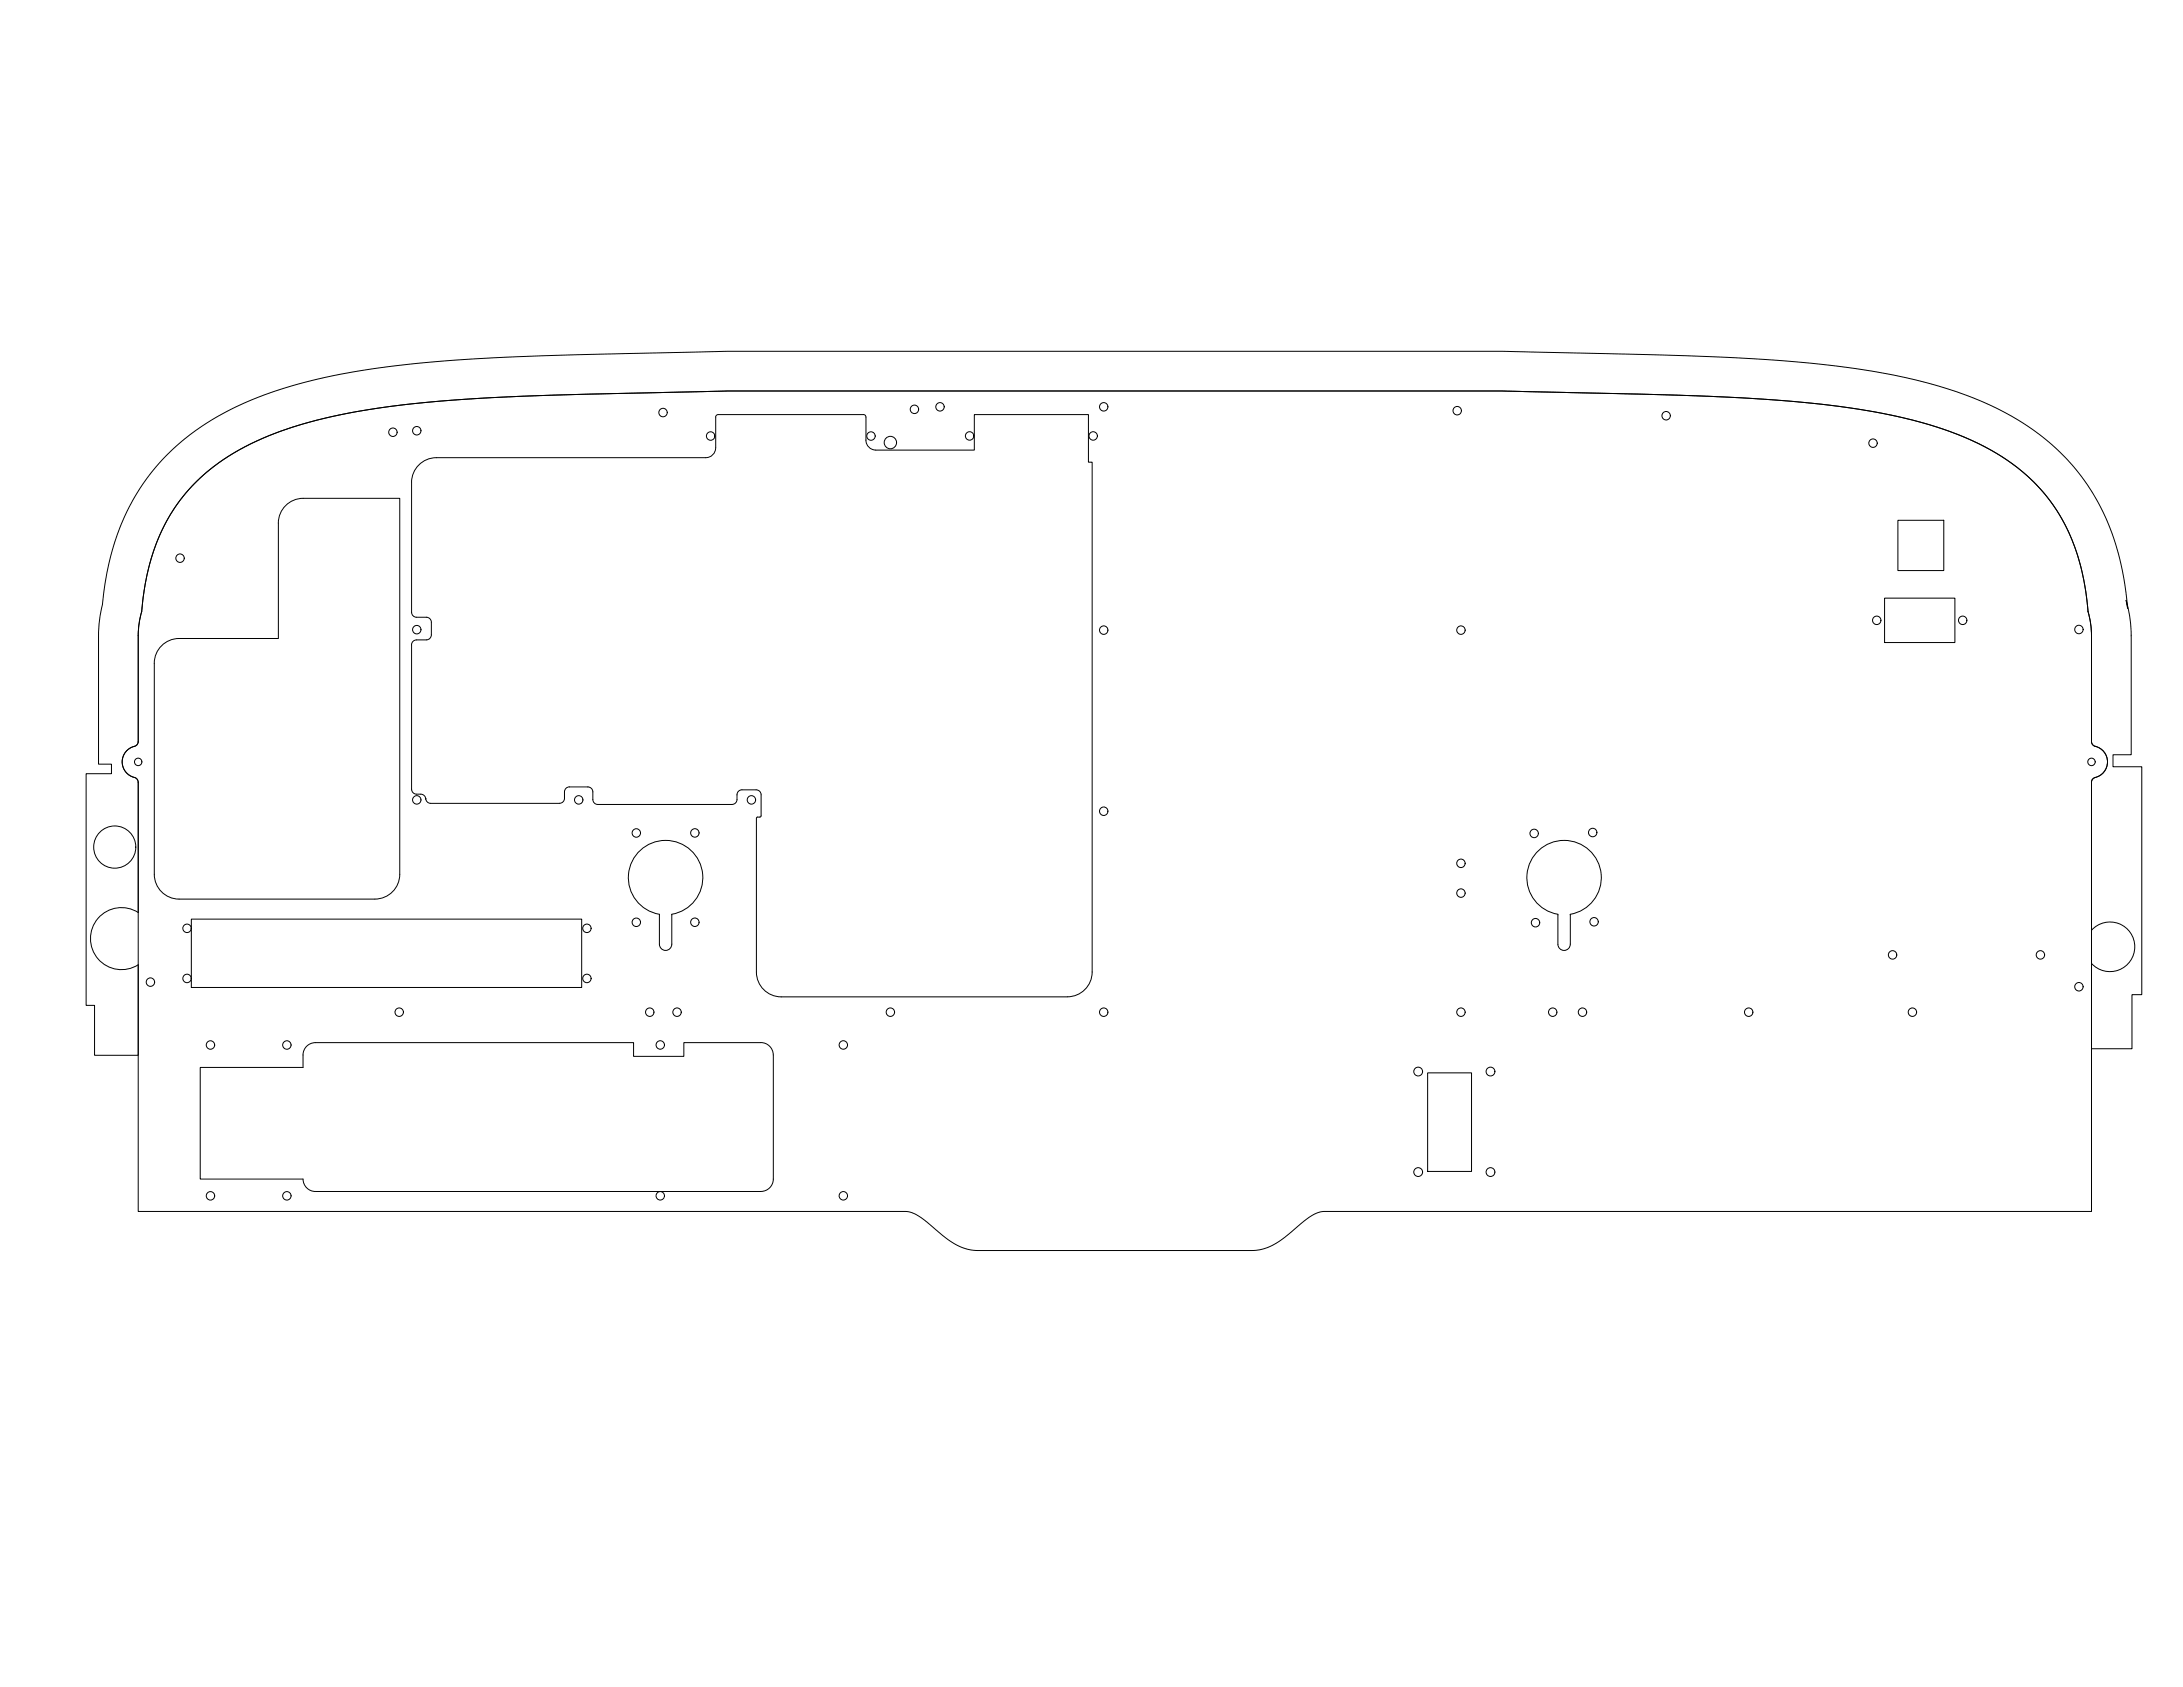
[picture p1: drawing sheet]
<svg xmlns="http://www.w3.org/2000/svg" width="1118mm" height="864mm" viewBox="0 0 1118 864" stroke-linecap="round" stroke-linejoin="round" font-family="sans-serif">
<!-- layer: Visible -->
<g fill="none" stroke="#000" stroke-width=".51">
<path d="M366 214v15a5 5 0 0 1-5 5h-138a13 13 0 0 0-12 13M443 213l-1-1h-74l-2 1M443 214v11a5 5 0 0 0 5 5h51v-18h58v25h2v261a13 13 0 0 1-13 12M211 247v67l2 2h6l1 1 1 2v6l-1 2h-1l-7 1-1 2M142 268a13 13 0 0 1 13-13h50v193a13 13 0 0 1-13 12h-100a13 13 0 0 1-13-12v-108a13 13 0 0 1 13-13h51v-59M972 266h23v26h-23zM965 306h36v23h-36zM1088 307l1 4zM1089 309l1 8 1 7v62h-9v7h14v116h-5v28h-20v-44a13 13 0 0 0 18 1 13 13 0 0 0 0-18 13 13 0 0 0-18 0v-76M1089 309l-2-13a115 115 0 0 0-73-91l-20-7-21-5a680 680 0 0 0-121-11l-83-2h-397l-95 2-55 3a314 314 0 0 0-90 18l-10 5-10 5-9 5-10 8a117 117 0 0 0-40 82l-3 16v67h7v5h-13v119h4v25h23v-46a16 16 0 0 1-25-13 16 16 0 0 1 25-14v-67M211 330v74l1 2 5 1 1 2M71 400a4 4 0 0 0-4-3 8 8 0 0 1-4-9 8 8 0 0 1 7-6l1-2v-60l3-20 3-11 3-12 5-10 5-8 7-9 8-8 10-7 10-6 10-5 12-5 14-4 28-5 28-4 33-2 52-2 71-2h396l113 3 33 2 27 3 26 5 21 5 17 6 17 8 13 10 11 11 6 8 3 6 5 9 2 7 4 14 4 25v58l1 2a8 8 0 0 1 7 8 8 8 0 0 1-7 8l-1 2"/>
<path d="M71 400v220h393l3 1 4 2 13 10 6 4 5 2 5 1h143l5-1 5-2 5-4 12-10 4-2 4-1h393v-220M218 409l1 2h1h66h2l1-2M289 409v-4l1-2h11l2 1 1 6 1 2h70l2-2v-4l2-1 8-1 2 1 1 2v11l-3 1v79a13 13 0 0 0 13 12h146M327 436a19 19 0 0 1 31 5 19 19 0 0 1-14 27v15a3 3 0 0 1-3 4 3 3 0 0 1-3-4v-15a19 19 0 0 1-11-32zM98 471h200v35h-200zM804 468a19 19 0 0 0 13-29 19 19 0 0 0-32 0 19 19 0 0 0 13 29v15a3 3 0 0 0 3 4 3 3 0 0 0 3-4v-15M161 534a6 6 0 0 0-6 6v6h-52v58h52a6 6 0 0 0 6 6M162 534h162v7h26v-7h40a6 6 0 0 1 6 6M396 540v64a6 6 0 0 1-6 6h-228M731 549h22v51h-22z"/>
<circle cx="339" cy="211" r="2.2"/>
<circle cx="468" cy="210" r="2.2"/>
<circle cx="481" cy="208" r="2.2"/>
<circle cx="565" cy="208" r="2.2"/>
<circle cx="746" cy="210" r="2.2"/>
<circle cx="853" cy="213" r="2.2"/>
<circle cx="201" cy="221" r="2.2"/>
<circle cx="213" cy="221" r="2.2"/>
<circle cx="364" cy="223" r="2.2"/>
<circle cx="446" cy="223" r="2.2"/>
<circle cx="456" cy="227" r="3"/>
<circle cx="496" cy="223" r="2.2"/>
<circle cx="560" cy="223" r="2.2"/>
<circle cx="959" cy="227" r="2.2"/>
<circle cx="92" cy="286" r="2.2"/>
<circle cx="961" cy="318" r="2.2"/>
<circle cx="1005" cy="318" r="2.2"/>
<circle cx="213" cy="322" r="2.2"/>
<circle cx="565" cy="323" r="2.2"/>
<circle cx="748" cy="323" r="2.2"/>
<circle cx="1064" cy="322" r="2.2"/>
<circle cx="71" cy="390" r="1.9"/>
<circle cx="1071" cy="390" r="1.9"/>
<circle cx="213" cy="409" r="2.2"/>
<circle cx="296" cy="409" r="2.2"/>
<circle cx="385" cy="409" r="2.2"/>
<circle cx="565" cy="415" r="2.2"/>
<circle cx="59" cy="434" r="11"/>
<circle cx="326" cy="426" r="2.2"/>
<circle cx="356" cy="426" r="2.2"/>
<circle cx="785" cy="427" r="2.2"/>
<circle cx="815" cy="426" r="2.2"/>
<circle cx="748" cy="457" r="2.2"/>
<circle cx="748" cy="442" r="2.2"/>
<circle cx="96" cy="475" r="2.2"/>
<circle cx="300" cy="475" r="2.2"/>
<circle cx="326" cy="472" r="2.2"/>
<circle cx="356" cy="472" r="2.2"/>
<circle cx="786" cy="472" r="2.2"/>
<circle cx="816" cy="472" r="2.2"/>
<circle cx="969" cy="489" r="2.2"/>
<circle cx="1045" cy="489" r="2.2"/>
<circle cx="77" cy="503" r="2.2"/>
<circle cx="96" cy="501" r="2.2"/>
<circle cx="204" cy="518" r="2.2"/>
<circle cx="300" cy="501" r="2.2"/>
<circle cx="333" cy="518" r="2.2"/>
<circle cx="347" cy="518" r="2.2"/>
<circle cx="456" cy="518" r="2.2"/>
<circle cx="565" cy="518" r="2.2"/>
<circle cx="748" cy="518" r="2.2"/>
<circle cx="795" cy="518" r="2.2"/>
<circle cx="810" cy="518" r="2.2"/>
<circle cx="895" cy="518" r="2.2"/>
<circle cx="979" cy="518" r="2.2"/>
<circle cx="1064" cy="505" r="2.2"/>
<circle cx="108" cy="535" r="2.2"/>
<circle cx="147" cy="535" r="2.2"/>
<circle cx="338" cy="535" r="2.2"/>
<circle cx="432" cy="535" r="2.2"/>
<circle cx="726" cy="549" r="2.3"/>
<circle cx="763" cy="549" r="2.3"/>
<circle cx="108" cy="612" r="2.2"/>
<circle cx="147" cy="612" r="2.2"/>
<circle cx="338" cy="612" r="2.2"/>
<circle cx="432" cy="612" r="2.2"/>
<circle cx="726" cy="600" r="2.3"/>
<circle cx="763" cy="600" r="2.3"/>
</g>
</svg>
